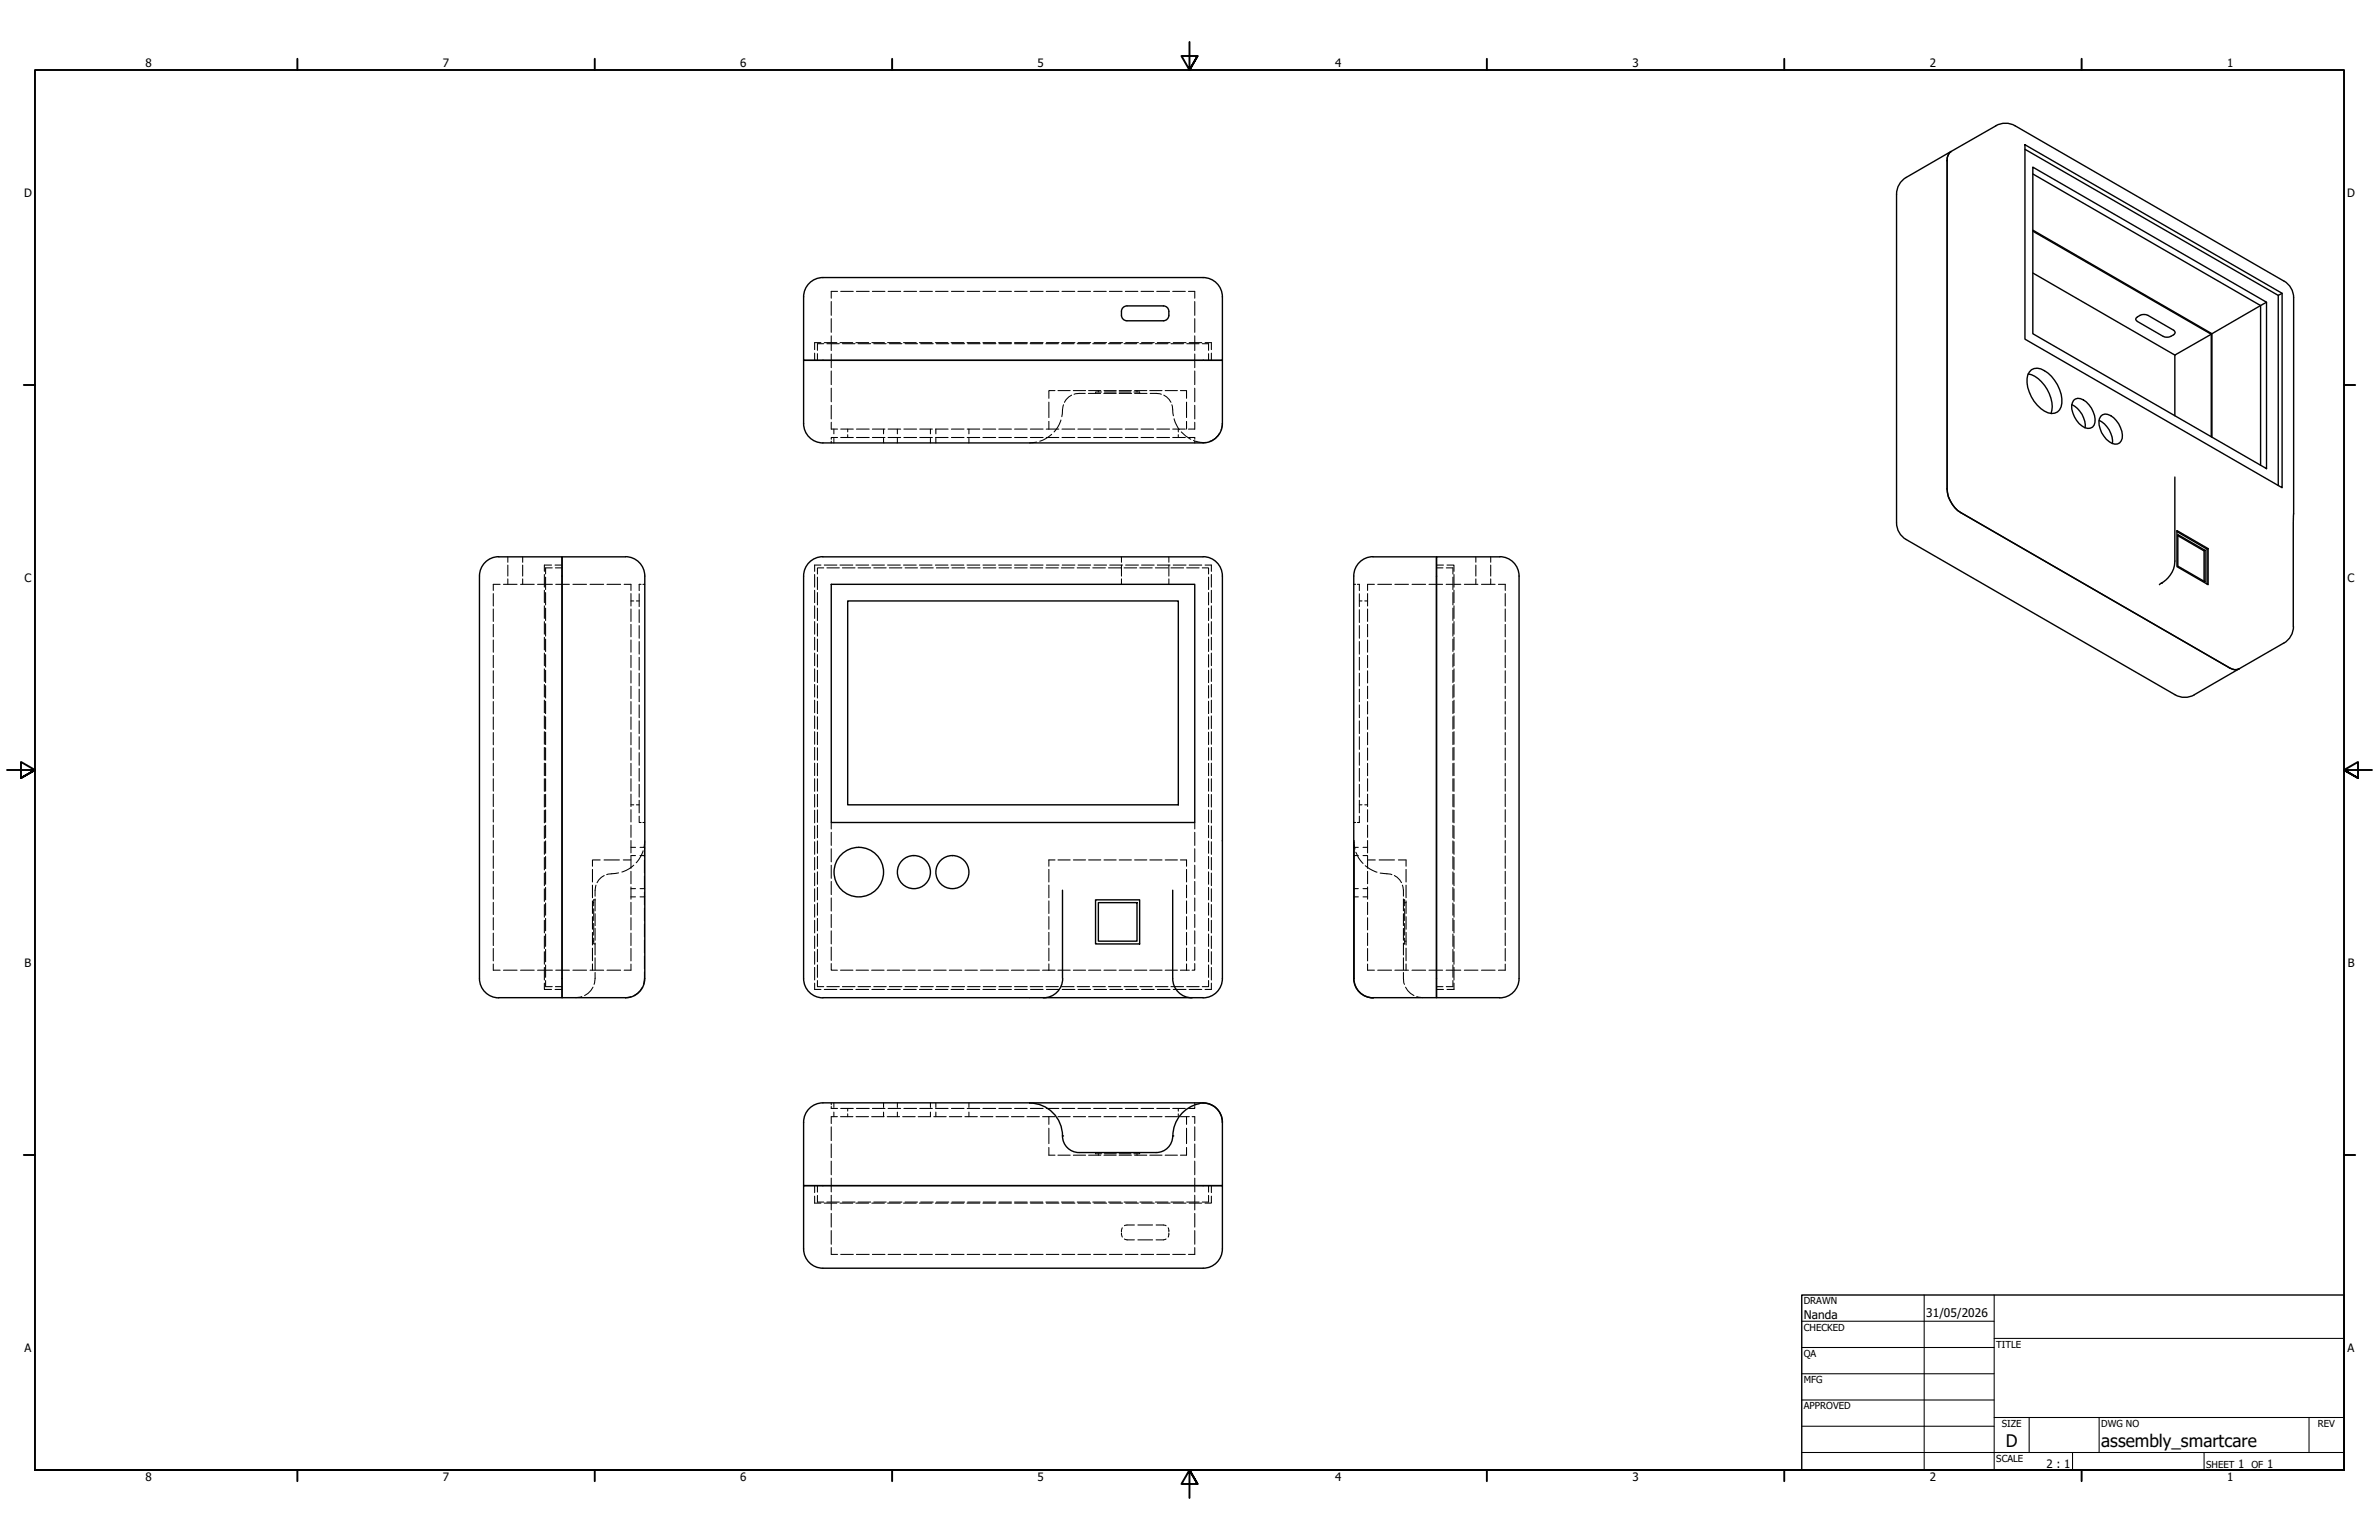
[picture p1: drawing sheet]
<svg xmlns="http://www.w3.org/2000/svg" width="864mm" height="559mm" viewBox="0 0 864 559" stroke-linecap="round" stroke-linejoin="round" font-family="sans-serif">
<defs><g id="words">
<g font-size="6.3">
<text x="728.1" y="524.9">D</text>
<text x="762.8" y="525">assembly_smartcare</text>
</g>
<g font-size="4.3">
<text x="654.8" y="478.6">Nanda</text>
<text x="699.3" y="478">31/05/2026</text>
</g>
<g font-size="4.2">
<text x="52.8" y="24.4">8</text>
<text x="160.8" y="24.4">7</text>
<text x="268.7" y="24.4">6</text>
<text x="376.7" y="24.4">5</text>
<text x="484.6" y="24.4">4</text>
<text x="592.6" y="24.4">3</text>
<text x="700.5" y="24.4">2</text>
<text x="808.5" y="24.4">1</text>
<text x="8.8" y="71.4">D</text>
<text x="852" y="71.4">D</text>
<text x="8.9" y="211.1">C</text>
<text x="852.2" y="211.1">C</text>
<text x="9" y="350.8">B</text>
<text x="852.2" y="350.8">B</text>
<text x="8.9" y="490.5">A</text>
<text x="852.2" y="490.5">A</text>
<text x="742.9" y="532.6">2 : 1</text>
<text x="812.4" y="532.6">1</text>
<text x="823" y="532.6">1</text>
<text x="52.8" y="537.5">8</text>
<text x="160.8" y="537.5">7</text>
<text x="268.7" y="537.5">6</text>
<text x="376.7" y="537.5">5</text>
<text x="484.6" y="537.5">4</text>
<text x="592.6" y="537.5">3</text>
<text x="700.5" y="537.5">2</text>
<text x="808.5" y="537.5">1</text>
</g>
<g font-size="3.5">
<text x="654.8" y="473.2">DRAWN</text>
<text x="654.8" y="482.8">CHECKED</text>
<text x="724.7" y="488.9">TITLE</text>
<text x="654.8" y="492.3">QA</text>
<text x="654.8" y="501.8">MFG</text>
<text x="654.8" y="511.4">APPROVED</text>
<text x="726.7" y="517.7">SIZE</text>
<text x="762.8" y="517.7">DWG NO</text>
<text x="841.4" y="517.7">REV</text>
<text x="724.7" y="530.4">SCALE</text>
<text x="800.9" y="532.6">SHEET</text>
<text x="817.4" y="532.6">OF</text>
</g>
</g></defs>
<!-- layer: Hidden (ANSI) -->
<g fill="none" stroke="#000" stroke-width=".38">
<path d="M301.8 109.4v5M301.8 115.6v5M304 105.7h-2.2v2.5M305.2 105.7h4.6M310.9 105.7h4.6M316.7 105.7h4.5M322.4 105.7h4.6M328.1 105.7h4.6M333.9 105.7h4.6M339.6 105.7h4.6M345.4 105.7h4.5M351.1 105.7h4.6"/>
<path d="M356.8 105.7h4.6M362.6 105.7h4.6M368.3 105.7h4.6M374 105.7h4.7M379.8 105.7h4.6M385.5 105.7h4.6M391.3 105.7h4.6M397 105.7h4.6M402.7 105.7h4.7M408.5 105.7h4.6M414.2 105.7h4.6M419.9 105.7h4.7"/>
<path d="M425.7 105.7h4.6M431.4 105.7h2.3v2.5M433.7 109.4v5M433.7 115.6v5M295.7 128.1v2.6M296.7 128.3v2.4M298 124.3h-2.3v2.6M299 124.7h-2.3v2.4M299.2 124.3h4.6M300.2 124.7h4.5M301.8 121.9v2.4M301.8 124.7v2.5"/>
<path d="M301.8 128.5v4.9M301.8 134.6v5M304.9 124.3h4.7M305.8 124.7h4.6M310.7 124.3h4.6M311.5 124.7h4.5M316.5 124.3h4.6M317.2 124.7h4.5M322.2 124.3h4.6M322.8 124.7h4.6M328 124.3h4.6M328.5 124.7h4.6"/>
<path d="M333.8 124.3h4.5M334.2 124.7h4.6M339.5 124.3h4.6M339.9 124.7h4.5M345.2 124.3h4.7M345.6 124.7h4.5M351 124.3h4.7M351.3 124.7h4.5M356.8 124.3h4.6M356.9 124.7h4.6M362.5 124.3h4.7M362.6 124.7h4.6"/>
<path d="M368.3 124.3h4.6M368.3 124.7h4.6M374 124.7h4.5M374.1 124.3h4.6M379.7 124.7h4.5M379.9 124.3h4.5M385.3 124.7h4.6M385.6 124.3h4.6M391 124.7h4.5M391.4 124.3h4.5M396.7 124.7h4.6M397.1 124.3h4.6"/>
<path d="M402.4 124.7h4.5M402.8 124.3h4.7M408.1 124.7h4.5M408.6 124.3h4.7M413.8 124.7h4.5M414.4 124.3h4.6M419.4 124.7h4.6M420.1 124.3h4.7M425.1 124.7h4.5M425.9 124.3h4.6M430.8 124.7h4.5M431.7 124.3h4.5"/>
<path d="M433.7 121.9v2.4M433.7 124.7v2.5M433.7 128.5v4.9M433.7 134.6v5M436.4 124.7h2.3v2.4M437.5 124.3h2.2v2.6M438.7 128.3v2.4M439.7 128.1v2.6M301.8 140.8v5M301.8 147.1v4.9M301.8 153.2v2.5h2.2M302.7 155.7v1.7"/>
<path d="M302.7 159.1v1.6M304 158.8h-2.2v.6M305.2 155.7h4.6M305.2 158.8h4.6M307.7 155.7v1M307.7 157.7v1.1M310.9 155.7h4.6M310.9 158.8h4.6M316.7 155.7h4.5M316.7 158.8h4.5M320.7 155.7v1.7M320.7 159.1v1.6"/>
<path d="M322.4 155.7h4.6M322.4 158.8h4.6M325.8 155.7v1.7M325.8 159.1v1.6M328.1 155.7h4.6M328.1 158.8h4.6M333.9 155.7h4.6M333.9 158.8h4.6M337.8 155.7v1.7M337.8 159.1v1.6M339.6 155.7h4.6M339.6 158.8h4.6"/>
<path d="M339.7 155.7v1.7M339.7 159.1v1.6M345.4 155.7h4.5M345.4 158.8h4.5M351.1 155.7h4.6M351.1 158.8h4.6M351.7 155.7v1.7M351.7 159.1v1.6M356.8 155.7h4.6M356.8 158.8h4.6M362.6 155.7h4.6M362.6 158.8h4.6"/>
<path d="M368.3 155.7h4.6M368.3 158.8h4.6M374 155.7h4.7M374 158.8h4.7M379.8 155.7h4.6M379.8 158.8h4.6M380.7 145.9v5.6M380.7 152.9v2.8M381.8 157.6l-2.1 1.5-2.3 1M383 141.7h-2.3v2.8M384 141.7h4.5M385.1 152.4l-1.2 2.8-1.2 1.5"/>
<path d="M385.5 155.7h4.6M385.5 158.8h4.6M386.1 146.9l-.7 4.3M389 143.4l-2 1.6-.6 1M389.6 141.7h4.5M391.3 155.7h4.6M391.3 158.8h4.6M394 142.7l-4.1 .4M395.1 142.7h4.4M395.2 141.7h4.4M397 155.7h4.6M397 158.8h4.6"/>
<path d="M397.7 142.6v.1M398.7 141.7v.2M398.7 142v.2M399.9 142.2l-2.2 .2M400.7 142.7h4.5M400.7 141.7h4.5M400.9 142.2h4.3M402.7 155.7h4.7M402.7 158.8h4.7M406.3 142.2h4.2M406.3 142.7h4.5M406.3 141.7h4.4"/>
<path d="M408.5 155.7h4.6M408.5 158.8h4.6M411.6 142.2l2.1 .2M411.9 142.7h4.5M411.9 141.7h4.4M412.7 141.7v.2M412.7 142v.2M413.7 142.6v.1M414.2 155.7h4.6M414.2 158.8h4.6M417.4 141.7h4.4M417.5 142.7l4.1 .4"/>
<path d="M419.9 155.7h4.7M419.9 158.8h4.7M422.5 143.4l1 .6 1.6 2M423 141.7h4.4M425.4 146.9l.6 4M425.7 155.7h4.6M425.7 158.8h4.6M426.2 152l.5 1.4 1.4 2.5M427.7 155.7v1M427.7 157.7v1.1M428.5 141.7h2.2v2.8M428.8 156.7l1.7 1.5 1.7 1.2"/>
<path d="M430.7 145.9v5.6M430.7 152.9v2.8M431.4 158.8h2.3v.6M433.3 159.8a8.6 8.6 0 0 0 4.5 .7M433.7 140.8v5M433.7 147.1v4.9M433.7 153.2v2.5h-2.3M442.7 157.2a6.4 6.4 0 0 1-3.7 3M443.7 153.6l-.5 2.4M301.8 160.1v.6M376.2 160.4l-2.4 .3M433.7 160.1v.6"/>
<path d="M179.1 215.4v4.5M181.5 212h-2.4v2.2M182.8 212h4.9M184.3 202.1v1.9M184.3 205v4M184.3 210.1v1.9M189 212h4.9M189.7 202.1v1.9M189.7 205v4M189.7 210.1v1.9M195.1 212h2.5M197.6 208.5v4.5"/>
<path d="M197.6 214.2v4.5M197.6 219.8v4.6M198.1 212h2.4M198.1 209.4v4.5M198.1 215v4.5M200.2 205h-2.6v2.3M200.5 206.1h-2.4v2.2M201.5 205h2.5M201.6 206.1h2.4M201.7 212h5M208 212h4.9M214.2 212h4.9"/>
<path d="M220.3 212h5M226.6 212h2.4v2.2M229 218.1h1.1M229 215.4v4.5M231 218.1h1M232 215.5v4.6M232.7 212h-.7v2.3M233.4 212h.7M295.7 208.5v4.5M295.7 214.2v4.5M295.7 219.8v4.6M296.7 209.4v4.5"/>
<path d="M296.7 215v4.5M298 205h-2.3v2.3M299 206.1h-2.3v2.2M299.2 205h4.6M300.2 206.1h4.5M304.9 205h4.7M305.8 206.1h4.6M310.7 205h4.6M311.5 206.1h4.5M316.5 205h4.6M317.2 206.1h4.5M322.2 205h4.6"/>
<path d="M322.8 206.1h4.6M328 205h4.6M328.5 206.1h4.6M333.8 205h4.5M334.2 206.1h4.6M339.5 205h4.6M339.9 206.1h4.5M345.2 205h4.7M345.6 206.1h4.5M351 205h4.7M351.3 206.1h4.5M356.8 205h4.6"/>
<path d="M356.9 206.1h4.6M362.5 205h4.7M362.6 206.1h4.6M368.3 205h4.6M368.3 206.1h4.6M374 206.1h4.5M374.1 205h4.6M379.7 206.1h4.5M379.9 205h4.5M385.3 206.1h4.6M385.6 205h4.6M391 206.1h4.5"/>
<path d="M391.4 205h4.5M396.7 206.1h4.6M397.1 205h4.6M402.4 206.1h4.5M402.8 205h4.7M407.1 202.1v1.9M407.1 205v4M407.1 210.1v1.9M408.1 206.1h4.5M408.6 205h4.7M413.8 206.1h4.5M414.4 205h4.6"/>
<path d="M419.4 206.1h4.6M420.1 205h4.7M424.3 202.1v1.9M424.3 205v4M424.3 210.1v1.9M425.1 206.1h4.5M425.9 205h4.6M430.8 206.1h4.5M431.7 205h4.5M436.4 206.1h2.3v2.2M437.5 205h2.2v2.3M438.7 209.4v4.5"/>
<path d="M438.7 215v4.5M439.7 208.5v4.5M439.7 214.2v4.5M439.7 219.8v4.6M491.4 212h.7M492.8 212h.7v2.3M493.5 215.5v4.6M493.5 218.1h.9M495.4 218.1h1M496.4 215.4v4.5M498.9 212h-2.5v2.2M500.1 212h5"/>
<path d="M506.3 212h5M512.6 212h4.9M518.7 212h5M521.5 205h2.5M521.5 206.1h2.3M525 212h2.4M525 206.1h2.4v2.2M525.3 205h2.5v2.3M527.4 209.4v4.5M527.4 215v4.5M527.8 208.5v4.5M527.8 214.2v4.5"/>
<path d="M527.8 219.8v4.6M527.8 212h2.5M531.6 212h4.9M535.7 202.1v1.9M535.7 205v4M535.7 210.1v1.9M537.8 212h4.9M541.1 202.1v1.9M541.1 205v4M541.1 210.1v1.9M543.9 212h2.5v2.2M546.4 215.4v4.5"/>
<path d="M179.1 221v4.5M179.1 226.6v4.5M179.1 232.2v4.5M179.1 237.8v4.5M197.6 225.6v4.5M197.6 231.3v4.5M197.6 237v4.6M198.1 220.7v4.5M198.1 226.3v4.5M198.1 231.9v4.5M198.1 237.6v4.5M229 221v4.5"/>
<path d="M229 226.6v4.5M229 232.2v4.5M229 237.8v4.5M232 221.2v4.7M232 227v4.6M232 232.8v4.6M232 238.5v4.6M295.7 225.6v4.5M295.7 231.3v4.5M295.7 237v4.6M296.7 220.7v4.5M296.7 226.3v4.5"/>
<path d="M296.7 231.9v4.5M296.7 237.6v4.5M438.7 220.7v4.5M438.7 226.3v4.5M438.7 231.9v4.5M438.7 237.6v4.5M439.7 225.6v4.5M439.7 231.3v4.5M439.7 237v4.6M493.5 221.2v4.7M493.5 227v4.6M493.5 232.8v4.6"/>
<path d="M493.5 238.5v4.6M496.4 221v4.5M496.4 226.6v4.5M496.4 232.2v4.5M496.4 237.8v4.5M527.4 220.7v4.5M527.4 226.3v4.5M527.4 231.9v4.5M527.4 237.6v4.5M527.8 225.6v4.5M527.8 231.3v4.5M527.8 237v4.6"/>
<path d="M546.4 221v4.5M546.4 226.6v4.5M546.4 232.2v4.5M546.4 237.8v4.5M179.1 243.4v4.4M179.1 249v4.5M179.1 254.6v4.5M197.6 242.7v4.6M197.6 248.3v4.6M197.6 254.1v4.5M197.6 259.8v4.6M198.1 243.2v4.5"/>
<path d="M198.1 248.8v4.5M198.1 254.4v4.6M229 243.4v4.4M229 249v4.5M229 254.6v4.5M232 244.3v4.6M232 250.1v4.5M232 255.8v4.6M295.7 242.7v4.6M295.7 248.3v4.6M295.7 254.1v4.5M295.7 259.8v4.6"/>
<path d="M296.7 243.2v4.5M296.7 248.8v4.5M296.7 254.4v4.6M438.7 243.2v4.5M438.7 248.8v4.5M438.7 254.4v4.6M439.7 242.7v4.6M439.7 248.3v4.6M439.7 254.1v4.5M439.7 259.8v4.6M493.5 244.3v4.6M493.5 250.1v4.5"/>
<path d="M493.5 255.8v4.6M496.4 243.4v4.4M496.4 249v4.5M496.4 254.6v4.5M527.4 243.2v4.5M527.4 248.8v4.5M527.4 254.4v4.6M527.8 242.7v4.6M527.8 248.3v4.6M527.8 254.1v4.5M527.8 259.8v4.6M546.4 243.4v4.4"/>
<path d="M546.4 249v4.5M546.4 254.6v4.5M179.1 260.2v4.5M179.1 265.8v4.5M179.1 271.4v4.4M179.1 277v4.5M197.6 265.5v4.6M197.6 271.2v4.6M197.6 276.9v4.5M198.1 260.1v4.5M198.1 265.7v4.5M198.1 271.3v4.5"/>
<path d="M198.1 277v4.5M229 260.2v4.5M229 265.8v4.5M229 271.4v4.4M229 277v4.5M232 261.6v4.6M232 267.3v4.6M232 273.1v4.6M232 278.8v4.7M295.7 265.5v4.6M295.7 271.2v4.6M295.7 276.9v4.5"/>
<path d="M296.7 260.1v4.5M296.7 265.7v4.5M296.7 271.3v4.5M296.7 277v4.5M438.7 260.1v4.5M438.7 265.7v4.5M438.7 271.3v4.5M438.7 277v4.5M439.7 265.5v4.6M439.7 271.2v4.6M439.7 276.9v4.5M493.5 261.6v4.6"/>
<path d="M493.5 267.3v4.6M493.5 273.1v4.6M493.5 278.8v4.7M496.4 260.2v4.5M496.4 265.8v4.5M496.4 271.4v4.4M496.4 277v4.5M527.4 260.1v4.5M527.4 265.7v4.5M527.4 271.3v4.5M527.4 277v4.5M527.8 265.5v4.6"/>
<path d="M527.8 271.2v4.6M527.8 276.9v4.5M546.4 260.2v4.5M546.4 265.8v4.5M546.4 271.4v4.4M546.4 277v4.5M179.1 282.6v4.5M179.1 288.2v4.5M179.1 293.8v4.5M179.1 299.4v4.4M197.6 282.6v4.5M197.6 288.3v4.6"/>
<path d="M197.6 294v4.6M197.6 299.7v4.6M198.1 282.6v4.5M198.1 288.2v4.5M198.1 293.9v4.5M198.1 299.5v4.5M229 292h1.1M229 282.6v4.5M229 288.2v4.5M229 293.8v4.5M229 299.4v4.4M231 292h1"/>
<path d="M232 296.2v2.2h.7M232 284.6v4.6M232 290.4v4.6M233.4 298.4h.7M295.7 282.6v4.5M295.7 288.3v4.6M295.7 294v4.6M295.7 299.7v4.6M296.7 282.6v4.5M296.7 288.2v4.5M296.7 293.9v4.5M296.7 299.5v4.5"/>
<path d="M301.8 298.4v2.4M433.7 298.4v2.4M438.7 282.6v4.5M438.7 288.2v4.5M438.7 293.9v4.5M438.7 299.5v4.5M439.7 282.6v4.5M439.7 288.3v4.6M439.7 294v4.6M439.7 299.7v4.6M491.4 298.4h.7M493.5 296.2v2.2h-.7"/>
<path d="M493.5 284.6v4.6M493.5 290.4v4.6M493.5 292h.9M495.4 292h1M496.4 282.6v4.5M496.4 288.2v4.5M496.4 293.8v4.5M496.4 299.4v4.4M527.4 282.6v4.5M527.4 288.2v4.5M527.4 293.9v4.5M527.4 299.5v4.5"/>
<path d="M527.8 282.6v4.5M527.8 288.3v4.6M527.8 294v4.6M527.8 299.7v4.6M546.4 282.6v4.5M546.4 288.2v4.5M546.4 293.8v4.5M546.4 299.4v4.4M179.1 305v4.5M179.1 310.6v4.5M179.1 316.2v4.5M197.6 305.4v4.6"/>
<path d="M197.6 311.1v4.6M197.6 316.8v4.6M198.1 305.1v4.5M198.1 310.8v4.4M198.1 316.4v4.5M215.1 315.5v4.5M217.9 312h-2.8v2.3M219.3 312h5.6M219.3 317.7l-1.9 1.6-.7 1M224.5 316.7l-4.3 .7M226.3 312h2.7M229 310.5h1.7"/>
<path d="M229 307.5h1.7M229 305v4.5M229 310.6v4.5M229 316.2v4.5M230.1 313.9l-1.6 1.3-2.8 1.2M232.3 310.5h1.8M232.3 307.5h1.8M233.4 308.7l-.9 2.3-1.6 2.1M233.9 312.1v4.6M233.9 317.9v4.7M234 305.7v1M234 307.7l-.1 3.3"/>
<path d="M234.1 305.1l-.4 2.4M295.7 305.4v4.6M295.7 311.1v4.6M295.7 316.8v4.6M296.7 305.1v4.5M296.7 310.8v4.4M296.7 316.4v4.5M301.8 302v4.8M301.8 308v4.7M301.8 313.9v4.8M301.8 319.8v4.8M380.7 315.5v4.5"/>
<path d="M383 312h-2.3v2.3M384 312h4.5M389.6 312h4.5M395.2 312h4.4M400.7 312h4.5M406.3 312h4.4M411.9 312h4.4M417.4 312h4.4M423 312h4.4M428.5 312h2.2v2.3M430.7 315.5v4.5M433.7 302v4.8"/>
<path d="M433.7 308v4.7M433.7 313.9v4.8M433.7 319.8v4.8M438.7 305.1v4.5M438.7 310.8v4.4M438.7 316.4v4.5M439.7 305.4v4.6M439.7 311.1v4.6M439.7 316.8v4.6M491.4 305.7l.5 2.4M491.4 310.5h1.7M491.4 307.5h1.7"/>
<path d="M492.2 309.2l1 2.1 1.6 2M494.8 310.5h1.6M494.8 307.5h1.6M495.6 314.1l1.6 1.2 2.7 1.2M496.4 312h2.8M496.4 305v4.5M496.4 310.6v4.5M496.4 316.2v4.5M500.6 312h5.6M501 316.8l4.3 .6M506.2 317.7l1 .6 1.6 2M507.6 312h2.8v2.3"/>
<path d="M510.4 315.5v4.5M527.4 305.1v4.5M527.4 310.8v4.4M527.4 316.4v4.5M527.8 305.4v4.6M527.8 311.1v4.6M527.8 316.8v4.6M546.4 305v4.5M546.4 310.6v4.5M546.4 316.2v4.5M179.1 321.8v4.5M179.1 327.4v4.5"/>
<path d="M179.1 333v4.4M179.1 338.6v4.5M197.6 322.5v4.6M197.6 328.2v4.6M197.6 333.9v4.6M197.6 339.7v4.5M198.1 322v4.5M198.1 327.7v4.4M198.1 333.2v4.6M198.1 338.9v4.5M215.1 327.5h.1M215.1 321.2v4.6"/>
<path d="M215.1 326.9v4.6M215.1 332.6v4.6M215.1 338.3v4.6M215.4 327.5h.1M215.5 329.8v4.2M215.5 335.1v4.2M215.7 326.5h-.2v2.2M215.9 326.5h.1M216 326.2v4.3M216 331.5v4.4M216 336.9v4.3M216.3 321.2l-.3 4"/>
<path d="M229 322.5h1.7M229 325.4h1.7M229 321.8v4.5M229 327.4v4.5M229 333v4.4M229 338.6v4.5M232.3 322.5h1.8M232.3 325.4h1.8M233.9 323.7v4.7M233.9 329.5v4.6M233.9 335.3v4.7M295.7 322.5v4.6"/>
<path d="M295.7 328.2v4.6M295.7 333.9v4.6M295.7 339.7v4.5M296.7 322v4.5M296.7 327.7v4.4M296.7 333.2v4.6M296.7 338.9v4.5M301.8 325.8v4.8M301.8 331.8v4.7M301.8 337.8v4.7M380.7 321.2v4.6M380.7 326.9v4.6"/>
<path d="M380.7 332.6v4.6M380.7 338.3v4.6M430.7 321.2v4.6M430.7 326.9v4.6M430.7 332.6v4.6M430.7 338.3v4.6M433.7 325.8v4.8M433.7 331.8v4.7M433.7 337.8v4.7M438.7 322v4.5M438.7 327.7v4.4M438.7 333.2v4.6"/>
<path d="M438.7 338.9v4.5M439.7 322.5v4.6M439.7 328.2v4.6M439.7 333.9v4.6M439.7 339.7v4.5M491.4 322.5h1.7M491.4 325.4h1.7M494.8 322.5h1.6M494.8 325.4h1.6M496.4 321.8v4.5M496.4 327.4v4.5M496.4 333v4.4"/>
<path d="M496.4 338.6v4.5M509.1 321.2l.4 1.8v2.2M509.5 326.5h.1M509.5 326.2v4.3M509.5 331.5v4.4M509.5 336.9v4.3M509.8 326.5l.1 2.2M509.9 329.8v4.2M509.9 335.1v4.2M509.9 327.5h.2M510.3 327.5h.1M510.4 321.2v4.6"/>
<path d="M510.4 326.9v4.6M510.4 332.6v4.6M510.4 338.3v4.6M527.4 322v4.5M527.4 327.7v4.4M527.4 333.2v4.6M527.4 338.9v4.5M527.8 322.5v4.6M527.8 328.2v4.6M527.8 333.9v4.6M527.8 339.7v4.5M546.4 321.8v4.5"/>
<path d="M546.4 327.4v4.5M546.4 333v4.4M546.4 338.6v4.5M179.1 349.8v2.2h2.4M179.1 344.2v4.5M182.8 352h4.9M189 352h4.9M195.1 352h2.5M197.6 356.7v2.3h2.6M197.6 345.3v4.6M197.6 351v4.6M198.1 355.8v2.2h2.4"/>
<path d="M198.1 352h2.4M198.1 344.5v4.5M198.1 350.1v4.5M201.5 359h2.5M201.6 358h2.4M201.7 352h5M208 352h4.9M214.2 352h4.9M215.1 341.5h.1M215.1 344v4.6M215.1 349.8v2.2M215.3 358.2l-.8 1.2-2.3 1.9"/>
<path d="M215.4 341.5h.1M215.5 340.4v2.1h.2M215.9 342.5h.1M216 352.9v2.1l-.4 2.2M216 342.2v4.3M216 347.5v4.4M220.3 352h5M229 349.8v2.2h-2.4M229 344.2v4.5M233.2 358.2l-.8 1.2-2.3 1.9M233.9 352.7v2.3l-.3 2.2M233.9 341.1v4.7"/>
<path d="M233.9 346.9v4.6M295.7 345.3v4.6M295.7 351v4.6M295.7 356.7v2.3h2.3M296.7 355.8v2.2h2.3M296.7 344.5v4.5M296.7 350.1v4.5M299.2 359h4.6M300.2 358h4.5M301.8 349.6v2.4h2.2M301.8 343.7v4.8M304.9 359h4.7"/>
<path d="M305.1 352h4.5M305.8 358h4.6M310.7 359h4.6M310.8 352h4.5M311.5 358h4.5M316.4 352h4.5M316.5 359h4.6M317.2 358h4.5M322.1 352h4.5M322.2 359h4.6M322.8 358h4.6M327.7 352h4.5"/>
<path d="M328 359h4.6M328.5 358h4.6M333.3 352h4.5M333.8 359h4.5M334.2 358h4.6M339 352h4.5M339.5 359h4.6M339.9 358h4.5M344.6 352h4.5M345.2 359h4.7M345.6 358h4.5M350.3 352h4.5"/>
<path d="M351 359h4.7M351.3 358h4.5M355.9 352h4.5M356.8 359h4.6M356.9 358h4.6M361.6 352h4.5M362.5 359h4.7M362.6 358h4.6M367.2 352h4.5M368.3 359h4.6M368.3 358h4.6M372.8 352h4.5"/>
<path d="M374 358h4.5M374.1 359h4.6M378.5 352h4.5M379.7 358h4.5M379.9 359h4.5M380.7 344v4.6M380.7 349.8v2.2M384 352h4.5M385.3 358h4.6M385.6 359h4.6M389.6 352h4.5M391 358h4.5"/>
<path d="M391.4 359h4.5M395.2 352h4.4M396.7 358h4.6M397.1 359h4.6M400.7 352h4.5M402.4 358h4.5M402.8 359h4.7M406.3 352h4.4M408.1 358h4.5M408.6 359h4.7M411.9 352h4.4M413.8 358h4.5"/>
<path d="M414.4 359h4.6M417.4 352h4.4M419.4 358h4.6M420.1 359h4.7M423 352h4.4M425.1 358h4.5M425.9 359h4.6M428.5 352h3.2M430.7 344v4.6M430.7 349.8v2.2M430.8 358h4.5M431.7 359h4.5"/>
<path d="M433.7 349.6v2.4h-.9M433.7 343.7v4.8M438.7 355.8v2.2h-2.3M438.7 344.5v4.5M438.7 350.1v4.5M439.7 356.7v2.3h-2.2M439.7 345.3v4.6M439.7 351v4.6M496.4 349.8v2.2h2.5M496.4 344.2v4.5M500.1 352h5M506.3 352h5"/>
<path d="M509.5 352.9l.1 3.7 .2 .6M509.5 342.5h.1M509.5 342.2v4.3M509.5 347.5v4.4M509.9 340.4l-.1 2.1M509.9 341.5h.2M510.2 358.2l.8 1.2 2.3 1.9M510.3 341.5h.1M510.4 344v4.6M510.4 349.8v2.2M512.6 352h4.9M518.7 352h5"/>
<path d="M521.5 359h2.5M521.5 358h2.3M525 352h2.4M527.4 355.8v2.2h-2.4M527.4 344.5v4.5M527.4 350.1v4.5M527.8 356.7v2.3h-2.5M527.8 352h2.5M527.8 345.3v4.6M527.8 351v4.6M531.6 352h4.9M537.8 352h4.9"/>
<path d="M546.4 349.8v2.2h-2.5M546.4 344.2v4.5M211.2 361.6l-2.2 .4M229.1 361.6l-2.2 .4M514.3 361.6l2.1 .4M301.8 400.2v.7M301.8 401.5v.7h2.2M301.8 408.9v5M301.8 415.1v5M302.7 400.2v1.6M302.7 403.5v1.7M304 405.2h-2.2v2.5"/>
<path d="M305.1 405.2h4.5M305.2 402.2h4.6M307.7 402.2v1M307.7 404.2v1M310.8 405.2h4.5M310.9 402.2h4.6M316.4 405.2h4.5M316.7 402.2h4.5M320.7 400.2v1.6M320.7 403.5v1.7M322.1 405.2h4.5M322.4 402.2h4.6"/>
<path d="M325.8 400.2v1.6M325.8 403.5v1.7M327.7 405.2h4.5M328.1 402.2h4.6M333.9 402.2h4.6M337.8 400.2v1.6M337.8 403.5v1.7h-4.5M339 405.2h4.5M339.6 402.2h4.6M339.7 400.2v1.6M339.7 403.5v1.7M344.6 405.2h4.5"/>
<path d="M345.4 402.2h4.5M350.3 405.2h4.5M351.1 402.2h4.6M351.7 400.2v1.6M351.7 403.5v1.7M355.9 405.2h4.5M356.8 402.2h4.6M361.6 405.2h4.5M362.6 402.2h4.6M367.2 405.2h4.5M368.3 402.2h4.6M372.8 405.2h4.5"/>
<path d="M374 402.2h4.7M378.5 405.2h4.5M379.8 402.2h4.6M380.7 405.2v2.8M380.7 409.4v5.6M380.7 416.4v2.8h2.3M384 405.2h4.5M384 419.2h4.5M385.5 402.2h4.6M389.6 405.2h4.5M389.6 419.2h4.5M391.3 402.2h4.6"/>
<path d="M395.2 405.2h4.4M395.2 419.2h4.4M397 402.2h4.6M397.7 418.2v.1M397.7 418.5l2.2 .2M398.7 418.7v.1M398.7 419v.2M400.7 405.2h4.5M400.7 419.2h4.5M400.9 418.7h4.3M402.7 402.2h4.7M406.3 418.7h4.2"/>
<path d="M406.3 405.2h4.4M406.3 419.2h4.4M408.5 402.2h4.6M411.9 405.2h4.4M411.9 419.2h4.4M412.7 418.7v.1M412.7 419v.2M413.7 418.5l-2.1 .2M413.7 418.2v.1M414.2 402.2h4.6M417.4 405.2h4.4M417.4 419.2h4.4"/>
<path d="M419.9 402.2h4.7M423 405.2h4.4M423 419.2h4.4M425.7 402.2h4.6M427.7 402.2v1M427.7 404.2v1M428.5 405.2h3.2M430.7 405.2v2.8M430.7 409.4v5.6M430.7 416.4v2.8h-2.2M432.8 405.2h.9v2.5M433.7 401.5v.7h-2.3"/>
<path d="M433.7 400.2v.7M433.7 408.9v5M433.7 415.1v5M295.7 430.2v2.6M295.7 434v2.6h2.3M296.7 430.2v2.4M296.7 433.8v2.4h2.3M299.2 436.6h4.6M300.2 436.2h4.5M301.8 421.3v5M301.8 427.5v5M301.8 433.7v2.5"/>
<path d="M301.8 436.6v2.4M304.9 436.6h4.7M305.8 436.2h4.6M310.7 436.6h4.6M311.5 436.2h4.5M316.5 436.6h4.6M317.2 436.2h4.5M322.2 436.6h4.6M322.8 436.2h4.6M328 436.6h4.6M328.5 436.2h4.6M333.8 436.6h4.5"/>
<path d="M334.2 436.2h4.6M339.5 436.6h4.6M339.9 436.2h4.5M345.2 436.6h4.7M345.6 436.2h4.5M351 436.6h4.7M351.3 436.2h4.5M356.8 436.6h4.6M356.9 436.2h4.6M362.5 436.6h4.7M362.6 436.2h4.6M368.3 436.6h4.6"/>
<path d="M368.3 436.2h4.6M374 436.2h4.5M374.1 436.6h4.6M379.7 436.2h4.5M379.9 436.6h4.5M385.3 436.2h4.6M385.6 436.6h4.6M391 436.2h4.5M391.4 436.6h4.5M396.7 436.2h4.6M397.1 436.6h4.6M402.4 436.2h4.5"/>
<path d="M402.8 436.6h4.7M408.1 436.2h4.5M408.6 436.6h4.7M413.8 436.2h4.5M414.4 436.6h4.6M419.4 436.2h4.6M420.1 436.6h4.7M425.1 436.2h4.5M425.9 436.6h4.6M430.8 436.2h4.5M431.7 436.6h4.5M433.7 421.3v5"/>
<path d="M433.7 427.5v5M433.7 433.7v2.5M433.7 436.6v2.4M438.7 430.2v2.4M438.7 433.8v2.4h-2.3M439.7 434v2.6h-2.2M439.7 430.2v2.6M301.8 440.3v5M301.8 446.5v5M301.8 452.7v2.5h2.2M305.2 455.2h4.6M310.9 455.2h4.6"/>
<path d="M316.7 455.2h4.5M322.4 455.2h4.6M328.1 455.2h4.6M333.9 455.2h4.6M339.6 455.2h4.6M345.4 455.2h4.5M351.1 455.2h4.6M356.8 455.2h4.6M362.6 455.2h4.6M368.3 455.2h4.6M374 455.2h4.7M379.8 455.2h4.6"/>
<path d="M385.5 455.2h4.6M391.3 455.2h4.6M397 455.2h4.6M402.7 455.2h4.7M407.1 447.4l.3 1.5M407.4 445.5l-.3 1.5M408.2 449.6l.9 .3h2.7M408.5 455.2h4.6M411.8 444.5h-2.7l-.9 .3M413.1 449.9h5.3M413.1 444.5h5.3M414.2 455.2h4.6"/>
<path d="M419.7 444.5h2.6l1 .3M419.9 455.2h4.7M423.3 449.6l-1 .3h-2.6M424.1 445.5l.2 1.5M424.3 447.4l-.2 1.5M425.7 455.2h4.6M433.7 440.3v5M433.7 446.5v5M433.7 452.7v2.5h-2.3"/>
</g>
<!-- layer: Visible (ANSI) -->
<g fill="none" stroke="#000" stroke-width=".51">
<path d="M708.2 55a3.8 3.8 0 0 0-1.4 3.2v119.2a10.9 10.9 0 0 0 5 8.6l97.5 56.3a3.4 3.4 0 0 0 3.5 .4M708.2 55l-16.2 9.4M724.5 45.6a7 7 0 0 1 7 0M724.5 45.7l-16.3 9.3M731.5 45.7l97.6 56.3M735.1 52.5l93.3 53.9v70.6l-93.3-53.9zM735.1 54.2l91.9 53 1.4-.8M688.5 70.5v119.2a7 7 0 0 0 3.5 6.1l97.6 56.3a7 7 0 0 0 7 0M692 64.4a7 7 0 0 0-3.5 6.1M737.9 60.6l84.9 49.1v60.4l-84.9-49zM737.9 63.1l82.7 47.8v57.9M737.9 83.9l64.8 37.4v37.2"/>
<path d="M737.9 83.5l65.1 37.6v37.5M737.9 99.1l51.6 29.7M298.7 100.7h138.1M298.7 100.7a7 7 0 0 0-7 7v23h7M422.3 111l.5 .1a3 3 0 0 1 0 5.2l-.5 .1M422.3 111l-13.7 .1a3 3 0 0 0 0 5.2l13.7 .1M436.7 100.7a7 7 0 0 1 7 7v23h-6.9M775.5 115.4a3.6 3.6 0 0 1 4.2-1l9.4 5.4 .5 .8a3.5 3.5 0 0 1-4.4 1.4l-9.3-5.4-.6-.8zM822.8 109.7l-19.8 11.4M827 107.2v68.9M829.1 102a7 7 0 0 1 3.5 6M832.6 108l-.1 119.3"/>
<path d="M298.7 130.7h-7v23a7 7 0 0 0 7 7M298.7 130.7h145v23a7 7 0 0 1-7 7M736.2 135.7a12.3 12.3 0 0 1 8.7 10.3l.1 1.5-.5 2.6M737.4 134.2a4.2 4.2 0 0 1 4.7 .3 13.2 13.2 0 0 1 6.1 13.1 3.8 3.8 0 0 1-6.1 1.6 13.3 13.3 0 0 1-6-13.1zM802.7 121.3l-13.2 7.5v22.1M752.1 146.8a8.8 8.8 0 0 1 4.8 8.4M752.7 145.3a2.65 2.65 0 0 1 3.6-.2 8.5 8.5 0 0 1 3.9 9.2 2.74 2.74 0 0 1-4.4 .3 8.8 8.8 0 0 1-3.5-8.4zM762 152.5a8.8 8.8 0 0 1 4.8 8.4M762.6 151a2.65 2.65 0 0 1 3.6-.2 9 9 0 0 1 4.2 8.3 2.67 2.67 0 0 1-2 2.1 2.67 2.67 0 0 1-2.7-.9 8.7 8.7 0 0 1-3.6-8.4zM298.7 160.7h138.1M789.5 173.1v30.5a10.7 10.7 0 0 1-5.6 8.6M790.3 192.9l10.9 6.4 .4-.2"/>
<path d="M790.3 192.5l11.3 6.6v13.1l-11.3-6.6zM790.6 194l9.9 5.7v11.4l-9.9-5.7zM790.6 194.4l9.5 5.5 .4-.2M800.1 199.9v11M801.2 199.3v12.6M204 209v-6.9l-22.9-.1a7 7 0 0 0-7 7v146.1a7 7 0 0 0 7 7M204 209v153h23M227 202.1h-23v6.9M227 202a7 7 0 0 1 7.1 7v146a7 7 0 0 1-7.1 7.1M298.7 202.1h138.1M298.7 202a7 7 0 0 0-7 7v146a7 7 0 0 0 7 7.1M301.8 212h131.9v86.4h-131.9z"/>
<path d="M307.7 218.1h120v73.9h-120zM436.7 202a7 7 0 0 1 7 7v146a7 7 0 0 1-7 7.1M521.5 209v-6.9l22.9-.1a7 7 0 0 1 7 7v146.1a7 7 0 0 1-7 7M829 233.4l-16.2 9.3M832.5 227.3a7 7 0 0 1-3.5 6.1M812.8 242.7l-16.3 9.4M491.4 305.7l.1 49.4a7 7 0 0 0 7 7M491.5 305v.7M385.7 323v32M397.7 326.5h16v16h-16zM398.7 327.5h14v14h-14zM425.7 323v32.1a7 7 0 0 0 7 7"/>
<path d="M204 355v7h-23M385.8 355.1a7 7 0 0 1-7.1 7M521.5 355v7h22.9M521.5 355v7h-23.1M521.5 355v-152.9l-23.1-.1a7 7 0 0 0-7 7v146a7 7 0 0 0 7 7.1M298.7 362h138.1M298.7 400.2h138.1M373.7 400.2a12.1 12.1 0 0 1 12.1 13 6 6 0 0 0 5.9 5h28a6 6 0 0 0 6-6M435.3 400.4a7 7 0 0 1 8.4 6.9M435.3 400.5a12 12 0 0 0-9.5 11.7M436.7 400.2a7 7 0 0 1 7 7.1v22.9h-152v-23a7 7 0 0 1 7-7M298.7 430.2h-7v23"/>
<path d="M436.8 430.2h6.9v23M291.7 453.2a7 7 0 0 0 7 7M443.7 453.2a7 7 0 0 1-7 7M298.7 460.2h138.1"/>
<circle cx="311.8" cy="316.5" r="9"/>
<circle cx="331.8" cy="316.5" r="6"/>
<circle cx="345.7" cy="316.5" r="6"/>
</g>
<!-- layer: Hidden (ANSI) -->
<g fill="#000">
<circle cx="385.7" cy="148.7" r=".19"/>
<circle cx="425.7" cy="148.7" r=".19"/>
</g>
<!-- layer: Visible (ANSI) -->
<g fill="#000">
<circle cx="784.5" cy="211.6" r=".25"/>
<circle cx="385.7" cy="412.2" r=".25"/>
<circle cx="425.7" cy="412.2" r=".25"/>
</g>
<!-- layer: Border (ANSI) -->
<g fill="none" stroke="#000" stroke-width=".7">
<path d="M431.8 15.2v10.2l-2.9-5.1h5.8l-2.9 5.1 2.9-5.1M107.9 21.3v4.1M215.9 21.3v4.1M323.8 21.3v4.1M539.8 21.3v4.1M647.7 21.3v4.1M755.6 21.3v4.1M8.6 139.7h4.1M850.9 139.7h4.1M2.5 279.4h10.2l-5.1-2.9v5.8l5.1-2.9-5.1 2.9M861.1 279.4h-10.2l5.1-2.9v5.8l-5.1-2.9 5.1 2.9M8.6 419.1h4.1"/>
<path d="M850.9 419.1h4.1M12.7 533.4v-508h838.2v508h-838.2h838.2M107.9 533.4v4.1M215.9 533.4v4.1M323.8 533.4v4.1M434.7 538.5l-2.9-5.1 2.9 5.1h-5.8l2.9-5.1v10.2M539.8 533.4v4.1M647.7 533.4v4.1M755.6 533.4v4.1"/>
</g>
<!-- layer: Title (ANSI) -->
<g fill="none" stroke="#000" stroke-width=".38">
<path d="M654 479.4h69.9M698.5 469.9v63.5M723.9 469.9v63.5M654 488.9h69.9M654 498.5h69.9M723.9 485.6h127M654 508h69.9M654 517.5h69.9M723.9 514.3h127M736.6 514.3v12.7M762 514.3v12.7M838.2 514.3v12.7"/>
<path d="M654 527h196.9M752.3 527v6.4M800.1 527v6.4"/>
</g>
<path d="M654 469.9h196.9v63.5h-196.9z" fill="none" stroke="#000" stroke-width=".51"/>
<use href="#words"/>
</svg>
